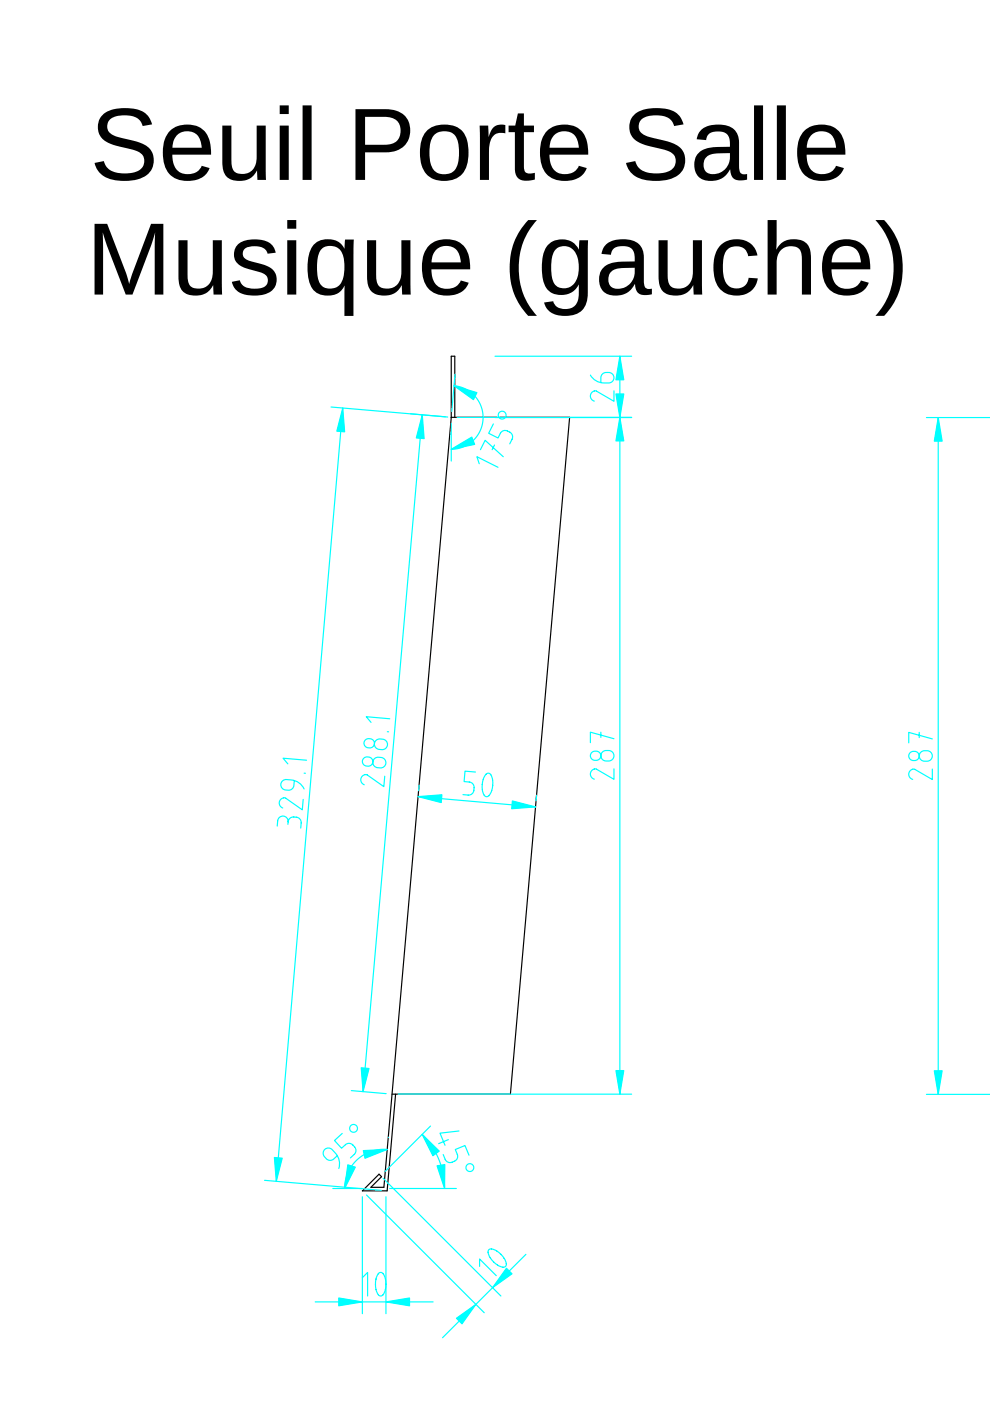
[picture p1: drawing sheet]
<svg xmlns="http://www.w3.org/2000/svg" width="210mm" height="297mm" viewBox="0 0 210 297" stroke-linecap="round" stroke-linejoin="round" font-family="sans-serif">
<path d="M198.9 88.5v143.5" fill="none" stroke="#0ff" stroke-width=".25"/>
<path d="M198.9 88.5l.9 5h-1.7z" fill="#0ff"/>
<path d="M198.9 88.5l.9 5h-1.7z" fill="#0ff" stroke="#0ff" stroke-width=".25"/>
<path d="M198.1 227h1.7l-.9 5z" fill="#0ff"/>
<path d="M198.1 227h1.7l-.9 5z" fill="#0ff" stroke="#0ff" stroke-width=".25"/>
<path d="M105 75.5h28.9M131.4 75.5v13M105 88.5h28.9M196.4 88.5h13.6M193 159.6a1.06 1.06 0 0 1 1.6 0 1.06 1.06 0 0 1-.3 1.6 1.05 1.05 0 0 1-1.3-.2 1.05 1.05 0 0 1 0-1.4zM194.9 155.3v1.1M195.4 159.4a1.38 1.38 0 0 1 1.5-.2 1.38 1.38 0 0 1 .7 1.4 1.46 1.46 0 0 1-1.5 .8 1.46 1.46 0 0 1-1.2-1.1l.1-.4zM197.7 156.7l-5-1.4v2.2M197.7 163.1v2.2l-3.7-2.2a1.08 1.08 0 0 0-1.3 .8 1.08 1.08 0 0 0 .8 1.3M196.4 232h13.6" fill="none" stroke="#0ff" stroke-width=".25"/>
<path d="M96.4 88.5v-13h-.7v13M83.1 232h25.1l12.6-143.5h-25.1l-14.3 163.2h-2.8l2.3-2.2-.5-.6-3.6 3.6h5.3l1.8-20.5" fill="none" stroke="#000" stroke-width=".25"/>
<path d="M130.6 83.5h1.7l-.9 5z" fill="#0ff"/>
<path d="M130.6 83.5h1.7l-.9 5z" fill="#0ff" stroke="#0ff" stroke-width=".25"/>
<path d="M131.4 75.5l.9 5h-1.7z" fill="#0ff"/>
<path d="M131.4 75.5l.9 5h-1.7z" fill="#0ff" stroke="#0ff" stroke-width=".25"/>
<path d="M125.2 79.5a3.7 3.7 0 0 0 4.5 1.5 1.18 1.18 0 0 0 .3-1.6 1.18 1.18 0 0 0-1.5-.4 1.11 1.11 0 0 0-1.1 1.1v1M70.2 86.3l24.7 2.1M72.7 86.5l-14.1 164M130.2 82.9v2.2l-3.7-2.2a1.08 1.08 0 0 0-1.3 .8 1.08 1.08 0 0 0 .8 1.3M56.1 250.3l24.7 2.1" fill="none" stroke="#0ff" stroke-width=".25"/>
<path d="M72.7 86.5l.4 5.1-1.7-.2z" fill="#0ff"/>
<path d="M72.7 86.5l.4 5.1-1.7-.2z" fill="#0ff" stroke="#0ff" stroke-width=".25"/>
<path d="M58.2 245.4l1.6 .2-1.2 4.9z" fill="#0ff"/>
<path d="M58.2 245.4l1.6 .2-1.2 4.9z" fill="#0ff" stroke="#0ff" stroke-width=".25"/>
<path d="M61.1 174.2a1.11 1.11 0 0 0-1-1.2 1.11 1.11 0 0 0-1.2 1l-.1 1.1M61.1 174.2a1.42 1.42 0 0 1 1.5-1 1.42 1.42 0 0 1 1.3 1.3l-.1 1.1M61.1 174.2l-.1 .6M62.4 165.5l-.1 1a1.42 1.42 0 0 1-1.5 1 1.42 1.42 0 0 1-1.3-1.2 1.11 1.11 0 0 1 1.2-1 3.6 3.6 0 0 1 3.8 2M64.3 169.5l-.2 2.2-3.5-2.5a1.08 1.08 0 0 0-1.4 .7 1.08 1.08 0 0 0 .7 1.4M64.5 163.9l.3 .1M65 161.2l-5-.4 1 1.2M76.8 253.7v24.8M81.8 253.7v24.8M66.8 276h25" fill="none" stroke="#0ff" stroke-width=".25"/>
<path d="M81.8 276l5-.8v1.7z" fill="#0ff"/>
<path d="M81.8 276l5-.8v1.7z" fill="#0ff" stroke="#0ff" stroke-width=".25"/>
<path d="M71.8 275.2l5 .8-5 .9z" fill="#0ff"/>
<path d="M71.8 275.2l5 .8-5 .9z" fill="#0ff" stroke="#0ff" stroke-width=".25"/>
<path d="M88.6 168.9l24.9 2.2M88.9 166.4l-.2 1.3M113.8 168.6l-.1 1.2M76.8 270.9l1.1-1.1v5M80.3 269.9l.2-.1a1.23 1.23 0 0 1 1.2 1.4l.1 1.4-.2 1.1-.5 .9-.6 .1-.6-.7-.3-1.4 .2-1.7z" fill="none" stroke="#0ff" stroke-width=".25"/>
<path d="M88.6 168.9l5.1-.4-.2 1.7z" fill="#0ff"/>
<path d="M88.6 168.9l5.1-.4-.2 1.7z" fill="#0ff" stroke="#0ff" stroke-width=".25"/>
<path d="M108.6 169.8l4.9 1.3-5 .4z" fill="#0ff"/>
<path d="M108.6 169.8l4.9 1.3-5 .4z" fill="#0ff" stroke="#0ff" stroke-width=".25"/>
<path d="M100.8 163.7l-2.2-.2-.2 2.2 1.1 .1a1.42 1.42 0 0 1 1 1.5 1.42 1.42 0 0 1-1.2 1.3l-1.1-.1M103 164.2a.76 .76 0 0 1 .9-.2 .76 .76 0 0 1 .4 .8l.2 1.4-.2 1.4-.6 1.1-.4 .2h-.4l-.5-.9-.2-1.4 .3-1.4zM77.7 253.4l25 24.9M81.2 249.8l25 25M111.5 265.9l-17.7 17.7" fill="none" stroke="#0ff" stroke-width=".25"/>
<path d="M96.8 279.5l4.1-2.9-2.9 4.1z" fill="#0ff"/>
<path d="M96.8 279.5l4.1-2.9-2.9 4.1z" fill="#0ff" stroke="#0ff" stroke-width=".25"/>
<path d="M107.4 268.9l1.2 1.2-4.2 2.9z" fill="#0ff"/>
<path d="M107.4 268.9l1.2 1.2-4.2 2.9z" fill="#0ff" stroke="#0ff" stroke-width=".25"/>
<path d="M96.5 79.3l-.7 7.9M95.7 89.8v8M96.3 81.8l1.3 .2 1.1 .5 1.1 .7 .9 .8 .8 1.1 .5 1.1 .3 1.3 .1 1.3-.2 1.2-.4 1.3-.6 1.1-.9 1-1 .8-1.1 .6-1.3 .3-1.2 .2M101.7 268.5v-1.6l3.5 3.6M103.6 265l.4-.2 .8 .2 1.4 .9 1 1.5 .2 .7-.2 .4-.4 .2-.8-.2-1.4-1-1-1.4-.1-.8z" fill="none" stroke="#0ff" stroke-width=".25"/>
<path d="M95.7 95.3l4.3-2.6 .6 1.5z" fill="#0ff"/>
<path d="M95.7 95.3l4.3-2.6 .6 1.5z" fill="#0ff" stroke="#0ff" stroke-width=".25"/>
<path d="M96.3 81.8l4.8 1.4-.7 1.5z" fill="#0ff"/>
<path d="M96.3 81.8l4.8 1.4-.7 1.5z" fill="#0ff" stroke="#0ff" stroke-width=".25"/>
<g fill="none" stroke="#0ff" stroke-width=".25">
<path d="M101.6 98.3l-.5-1.5 4.5 2.3M101.9 95.3l1-1.9 3.8 3.4M104.6 89.9l-1 2 2 1 .5-1a1.42 1.42 0 0 1 1.7-.4 1.42 1.42 0 0 1 .8 1.6l-.5 1M104.8 94.4l-.5 .9M91.3 238.7l-9.7 9.7M82.6 252h14.2M89.5 240.5l2 2.5 1.5 2.8 .9 3 .4 3.2"/>
<circle cx="106.5" cy="88" r=".83"/>
</g>
<path d="M92.7 247.2l1.6-.3v5.1z" fill="#0ff"/>
<path d="M92.7 247.2l1.6-.3v5.1z" fill="#0ff" stroke="#0ff" stroke-width=".25"/>
<path d="M89.5 240.5l3.6 3.6-1.3 .9z" fill="#0ff"/>
<path d="M89.5 240.5l3.6 3.6-1.3 .9z" fill="#0ff" stroke="#0ff" stroke-width=".25"/>
<g fill="none" stroke="#0ff" stroke-width=".25">
<path d="M97.3 239.8l-4 .5 1.1 2.5M70.6 252h6.2M82.1 243.7h-1.7l-1.7 .4-1.6 .7-1.4 1.1-1.1 1.2-.8 1.5-.6 1.7-.1 1.7M82.3 241.1v.1M94 244.8l.4 1a1.42 1.42 0 0 0 1.7 .5 1.42 1.42 0 0 0 .9-1.6l-.5-1 2.1-.8 .8 2M95.1 241.6l-2.1 .9"/>
<circle cx="99.6" cy="247.6" r=".83"/>
</g>
<path d="M77 244l5.1-.3-4.7 1.9z" fill="#0ff"/>
<path d="M77 244l5.1-.3-4.7 1.9z" fill="#0ff" stroke="#0ff" stroke-width=".25"/>
<path d="M73.7 247l1.6 .5-2.2 4.5z" fill="#0ff"/>
<path d="M73.7 247l1.6 .5-2.2 4.5z" fill="#0ff" stroke="#0ff" stroke-width=".25"/>
<g fill="none" stroke="#0ff" stroke-width=".25">
<path d="M131.4 88.5v143.5M71.5 245l-.8 .7a1.42 1.42 0 0 1-1.7-.2 1.42 1.42 0 0 1-.1-1.8 1.11 1.11 0 0 1 1.5 .1 3.6 3.6 0 0 1 1.4 3.9M72.6 240.3l-1.7 1.5 1.5 1.6 .8-.7a1.42 1.42 0 0 1 1.8 .3 1.42 1.42 0 0 1 .1 1.7l-.8 .8"/>
<circle cx="75" cy="239.2" r=".83"/>
</g>
<path d="M130.6 227h1.7l-.9 5z" fill="#0ff"/>
<path d="M130.6 227h1.7l-.9 5z" fill="#0ff" stroke="#0ff" stroke-width=".25"/>
<path d="M131.4 88.5l.9 5h-1.7z" fill="#0ff"/>
<path d="M131.4 88.5l.9 5h-1.7z" fill="#0ff" stroke="#0ff" stroke-width=".25"/>
<path d="M87 87.7l7.4 .7M89.5 87.9l-12.5 143.5M96.9 88.5h37M125.5 159.5a1.06 1.06 0 0 1 1.6 0 1.06 1.06 0 0 1-.3 1.6 1.05 1.05 0 0 1-1.3-.2 1.05 1.05 0 0 1 0-1.4zM127.4 155.2v1.1M127.9 159.3a1.38 1.38 0 0 1 1.5-.1 1.38 1.38 0 0 1 .7 1.4 1.46 1.46 0 0 1-1.5 .8 1.46 1.46 0 0 1-1.2-1.2l.1-.3zM130.2 156.6l-5-1.4v2.3M130.2 163v2.2l-3.7-2.1a1.08 1.08 0 0 0-1.3 .8 1.08 1.08 0 0 0 .8 1.3M74.5 231.2l7.4 .7M84.4 232h49.5" fill="none" stroke="#0ff" stroke-width=".25"/>
<path d="M76.6 226.4l1.6 .1-1.2 4.9z" fill="#0ff"/>
<path d="M76.6 226.4l1.6 .1-1.2 4.9z" fill="#0ff" stroke="#0ff" stroke-width=".25"/>
<path d="M89.5 87.9l.4 5.1-1.6-.1z" fill="#0ff"/>
<path d="M89.5 87.9l.4 5.1-1.6-.1z" fill="#0ff" stroke="#0ff" stroke-width=".25"/>
<path d="M77.5 156.8a1.06 1.06 0 0 1 1.6 .2 1.06 1.06 0 0 1-.4 1.5 1.05 1.05 0 0 1-1.3-.3 1.05 1.05 0 0 1 .1-1.4zM79.7 157.1a1.39 1.39 0 0 1 1.6-.4 1.39 1.39 0 0 1 .8 1.6 1.46 1.46 0 0 1-1.6 .6 1.46 1.46 0 0 1-1.1-1.2zM82.1 155.1l.3 .1M82.6 152.4l-4.9-.4 1 1.2M77.2 160.7a1.06 1.06 0 0 1 1.6 .1 1.06 1.06 0 0 1-.4 1.6 1.05 1.05 0 0 1-1.3-.3 1.05 1.05 0 0 1 .1-1.4zM79.3 160.9a1.39 1.39 0 0 1 1.7-.3 1.39 1.39 0 0 1 .7 1.5 1.46 1.46 0 0 1-1.5 .7 1.46 1.46 0 0 1-1.2-1.2zM81.6 164.6l-.2 2.2-3.5-2.5a1.08 1.08 0 0 0-1.4 .7 1.08 1.08 0 0 0 .7 1.4" fill="none" stroke="#0ff" stroke-width=".25"/>
<g fill="#000">
<path d="M21.7 24.4a8.3 8.3 0 0 1 7.1-1.3 4.1 4.1 0 0 1 3.4 3.3l-2 .3a3.1 3.1 0 0 0-3.3-2.2 3.9 3.9 0 0 0-4 1.4 2.13 2.13 0 0 0 1.7 3l.7 .2a15.6 15.6 0 0 1 6.2 2.2 4 4 0 0 1-2.3 6.7 10.8 10.8 0 0 1-7.2-.6l-.5-.4a4.3 4.3 0 0 1-1.5-2.5l2-.3a3.7 3.7 0 0 0 4.1 2.6 4.6 4.6 0 0 0 4.2-1.5 2.27 2.27 0 0 0-1.7-3.4l-.7-.2a13.7 13.7 0 0 1-6.2-2.2 3.7 3.7 0 0 1 0-5.1zM36 27.7a5.5 5.5 0 0 1 7.7 .5 7.7 7.7 0 0 1 1.1 4.6h-8.3a3.8 3.8 0 0 0 2.1 4 3.3 3.3 0 0 0 4.2-1.6l1.6 .4a4.4 4.4 0 0 1-4.6 2.8 4.7 4.7 0 0 1-5.2-4.5 7.3 7.3 0 0 1 1.4-6.2zM37.5 28.7l-.7 1.3-.2 1.3h6.2a3.1 3.1 0 0 0-3.2-3.5 2.93 2.93 0 0 0-2.1 .9zM47.1 26.6h2v7.3a2.58 2.58 0 0 0 1.2 2.8 3.1 3.1 0 0 0 4.1-3.4v-6.7h1.9l.1 11.5h-1.8l-.1-1.9a4.2 4.2 0 0 1-6.7 .9 5.1 5.1 0 0 1-.7-2.8zM59.3 22.3h1.9v1.9h-1.9zM59.3 26.6h1.9v11.5h-1.9zM64.2 22.3h1.9v15.8h-1.9zM75.4 23.1h6.3a4.6 4.6 0 0 1 5.2 3.8 4.6 4.6 0 0 1-5.1 5.4h-4.4v5.8h-2zM77.4 24.8v5.9h4.1a3 3 0 0 0 3-1.3 3 3 0 0 0 .1-3.2 3.3 3.3 0 0 0-3.2-1.4zM90.3 27.9a5.9 5.9 0 0 1 5.8-1.2 4.5 4.5 0 0 1 3.2 4.5 7 7 0 0 1-1.7 6.1 5.4 5.4 0 0 1-7.7-1.1 8.5 8.5 0 0 1 .4-8.3zM92.1 28.5a7.3 7.3 0 0 0-.8 6.1 3 3 0 0 0 3.3 2.3 3 3 0 0 0 2.6-3.1l.1-.4a6.6 6.6 0 0 0-1-4.9 3.4 3.4 0 0 0-4.2 0zM101.7 26.6h1.8l.1 2.4a2.81 2.81 0 0 1 2.5-2.6l1 .1v1.8a2.46 2.46 0 0 0-3.3 2.2l-.1 1.6v6h-1.9zM109.8 24.1h1.3v2.5h2.1v1.4h-2.1v7.3a1.32 1.32 0 0 0 .5 1.3 1.32 1.32 0 0 0 1.4 .1l.4-.1v1.5h-.3a4.5 4.5 0 0 1-3.2-.3 2.66 2.66 0 0 1-.7-2.1v-7.7h-1.4v-1.4h1.4zM116 27.7a5.5 5.5 0 0 1 7.6 .5 7.7 7.7 0 0 1 1.1 4.6h-8.2a3.8 3.8 0 0 0 2.1 4 3.3 3.3 0 0 0 4.1-1.6l1.7 .4a4.4 4.4 0 0 1-4.7 2.8 4.7 4.7 0 0 1-5.1-4.5 7.3 7.3 0 0 1 1.4-6.2zM117.4 28.7l-.7 1.3-.2 1.3h6.2a3.1 3.1 0 0 0-3.1-3.5 2.93 2.93 0 0 0-2.2 .9zM134.4 24.4a8.3 8.3 0 0 1 7.1-1.3 4.1 4.1 0 0 1 3.4 3.3l-2 .3a3.1 3.1 0 0 0-3.4-2.2 3.9 3.9 0 0 0-3.9 1.4 2.13 2.13 0 0 0 1.7 3l.7 .2a15.6 15.6 0 0 1 6.2 2.2 4 4 0 0 1-2.4 6.7 10.8 10.8 0 0 1-7.1-.6l-.5-.4a4.3 4.3 0 0 1-1.5-2.5l2-.3a3.7 3.7 0 0 0 4 2.6 4.6 4.6 0 0 0 4.3-1.5 2.27 2.27 0 0 0-1.7-3.4l-.8-.2a13.7 13.7 0 0 1-6.1-2.2 3.7 3.7 0 0 1 0-5.1zM148.7 27.5a6.2 6.2 0 0 1 6.9-.1l.6 .8 .5 1.5v5.6a1.25 1.25 0 0 0 1.2 1.7l.5-.1v1.2l-.5 .1a2.27 2.27 0 0 1-2.9-1.3l-.2-1a4.5 4.5 0 0 1-6.7 1.5 3.7 3.7 0 0 1-.6-4.1 3.7 3.7 0 0 1 3.6-2.1l3.7-.1a2.66 2.66 0 0 0-1.4-3.1l-1.1-.1a2.12 2.12 0 0 0-2.6 1.8l-2-.2 .4-1.2zM149.8 33.3a2.27 2.27 0 0 0 .5 3.5 3.7 3.7 0 0 0 4.5-4.3h-2.5a3.8 3.8 0 0 0-2.5 .8zM159.9 22.3h1.9v15.8h-1.9zM164.7 22.3h1.9v15.8h-1.9zM170.5 27.7a5.5 5.5 0 0 1 7.7 .5 7.7 7.7 0 0 1 1 4.6h-8.2a3.8 3.8 0 0 0 2.1 4 3.3 3.3 0 0 0 4.2-1.6l1.6 .4a4.4 4.4 0 0 1-4.7 2.8 4.7 4.7 0 0 1-5.1-4.5 7.3 7.3 0 0 1 1.4-6.2zM171.9 28.7l-.6 1.3-.3 1.3h6.3a3.1 3.1 0 0 0-3.2-3.5 2.93 2.93 0 0 0-2.2 .9z"/>
<path d="M20 47.5h2.7l4 10.4 .7 2.3 .6-2.2 4-10.5h2.6v15h-1.8l.1-13.2-.8 2.6-4 10.6h-1.4l-4-10.4-.9-2.8 .1 13.2h-1.9zM37.8 50.9h2v7.3a2.58 2.58 0 0 0 1.2 2.8 3.1 3.1 0 0 0 4.1-3.4v-6.7h1.9l.1 11.6h-1.8l-.1-2a4.2 4.2 0 0 1-6.7 1 5.1 5.1 0 0 1-.7-2.9zM50.4 51.9a6.5 6.5 0 0 1 7.1-.2 3.2 3.2 0 0 1 1 1.9l-1.8 .2a2.41 2.41 0 0 0-2.7-1.6 2.03 2.03 0 0 0-2.5 1.6 2.12 2.12 0 0 0 2.1 1.7 7.7 7.7 0 0 1 4.6 2.1 3.2 3.2 0 0 1-2.6 4.9 6.6 6.6 0 0 1-5.6-1.1l-.6-.9-.2-.7 1.6-.4a2.71 2.71 0 0 0 3.2 1.8 2.37 2.37 0 0 0 2.8-1.5 1.93 1.93 0 0 0-2-2.1l-2-.5a3.3 3.3 0 0 1-3.2-3.6l.3-.9zM60.9 46.7h1.9v1.8h-1.9zM60.9 50.9h1.9v11.6h-1.9zM66.6 51.8a4.1 4.1 0 0 1 6.4 .9l.2-1.9h1.8l-.1 16.2h-1.9l.1-6.4a4.1 4.1 0 0 1-4.4 2.1 4.1 4.1 0 0 1-3.3-3.7 10.1 10.1 0 0 1 .8-6.8zM68.2 52.8a7.6 7.6 0 0 0-.9 5.5 2.78 2.78 0 0 0 2.7 2.9 2.78 2.78 0 0 0 2.9-2.7l.1-.9a5.9 5.9 0 0 0-1.3-5 3 3 0 0 0-3.5 .2zM77.8 50.9h2v7.3a2.58 2.58 0 0 0 1.2 2.8 3.1 3.1 0 0 0 4.1-3.4v-6.7h1.9l.1 11.6h-1.8l-.1-2a4.2 4.2 0 0 1-6.7 1 5.1 5.1 0 0 1-.7-2.9zM91 52.1a5.5 5.5 0 0 1 7.6 .4 7.7 7.7 0 0 1 1.1 4.6h-8.2a3.8 3.8 0 0 0 2 4 3.3 3.3 0 0 0 4.2-1.6l1.7 .4a4.4 4.4 0 0 1-4.7 2.8 4.7 4.7 0 0 1-5.1-4.5 7.3 7.3 0 0 1 1.4-6.1zM92.4 53.1l-.7 1.2-.2 1.3h6.2a3.1 3.1 0 0 0-3.1-3.5 2.93 2.93 0 0 0-2.2 1zM112 46.7h1.8a15.3 15.3 0 0 0 0 20.3h-1.8a15.1 15.1 0 0 1 0-20.3zM116.3 51.8a4.2 4.2 0 0 1 6.4 1.1l.2-2h1.8l-.1 11.2a4.3 4.3 0 0 1-4.8 4.9 4 4 0 0 1-4.4-2.9l1.9-.2a2.75 2.75 0 0 0 3.7 1.4 2.91 2.91 0 0 0 1.7-3.1v-1.9a4.1 4.1 0 0 1-7 .5 10.6 10.6 0 0 1 .2-8.5zM117.9 52.8a7.1 7.1 0 0 0-1 5.2 2.72 2.72 0 0 0 2.4 3.1 3.1 3.1 0 0 0 3.3-3.1 5.6 5.6 0 0 0-1.5-5.4 2.76 2.76 0 0 0-3.2 .2zM128.5 51.8a6.2 6.2 0 0 1 6.9-.1l.6 .8 .5 1.5v5.6a1.25 1.25 0 0 0 1.2 1.7l.5-.1v1.2l-.5 .1a2.27 2.27 0 0 1-2.9-1.2l-.2-1a4.5 4.5 0 0 1-6.7 1.5 3.7 3.7 0 0 1-.6-4.2 3.7 3.7 0 0 1 3.6-2.1l3.7-.1a2.66 2.66 0 0 0-1.4-3.1l-1.1-.1a2.12 2.12 0 0 0-2.6 1.8l-2-.2 .4-1.2zM129.6 57.6a2.27 2.27 0 0 0 .5 3.5 3.7 3.7 0 0 0 4.5-4.3h-2.5a3.8 3.8 0 0 0-2.5 .8zM139.6 50.9h2v7.3a2.58 2.58 0 0 0 1.2 2.8 3.1 3.1 0 0 0 4.1-3.4v-6.7h1.9l.1 11.6h-1.8l-.1-2a4.2 4.2 0 0 1-6.7 1 5.1 5.1 0 0 1-.7-2.9zM152.8 52a5 5 0 0 1 7.1 .5l.7 1.7-2 .1a2.63 2.63 0 0 0-2-2 2.63 2.63 0 0 0-2.7 1 8.6 8.6 0 0 0 .2 6.9 2.62 2.62 0 0 0 2.7 .9 2.62 2.62 0 0 0 1.9-2.2l2 .1a4.3 4.3 0 0 1-5.5 3.6 4.7 4.7 0 0 1-3.9-4.9v-.5a6.8 6.8 0 0 1 1.5-5.2zM162.7 46.7h2l-.1 6.2a4.2 4.2 0 0 1 6.8-.8l.4 1 .1 1.2v8.2h-1.9v-7.3a2.4 2.4 0 0 0-1.4-2.9 3.1 3.1 0 0 0-3.9 3.4v6.8h-2zM175.8 52.1a5.5 5.5 0 0 1 7.6 .4 7.7 7.7 0 0 1 1.1 4.6h-8.2a3.8 3.8 0 0 0 2.1 4 3.3 3.3 0 0 0 4.1-1.6l1.7 .4a4.4 4.4 0 0 1-4.7 2.8 4.7 4.7 0 0 1-5.1-4.5 7.3 7.3 0 0 1 1.4-6.1zM177.2 53.1l-.7 1.2-.2 1.3h6.2a3.1 3.1 0 0 0-3.1-3.5 2.93 2.93 0 0 0-2.2 1zM185.6 46.7h1.9a15.1 15.1 0 0 1 0 20.3h-1.9a15.3 15.3 0 0 0 0-20.3z"/>
</g>
</svg>
